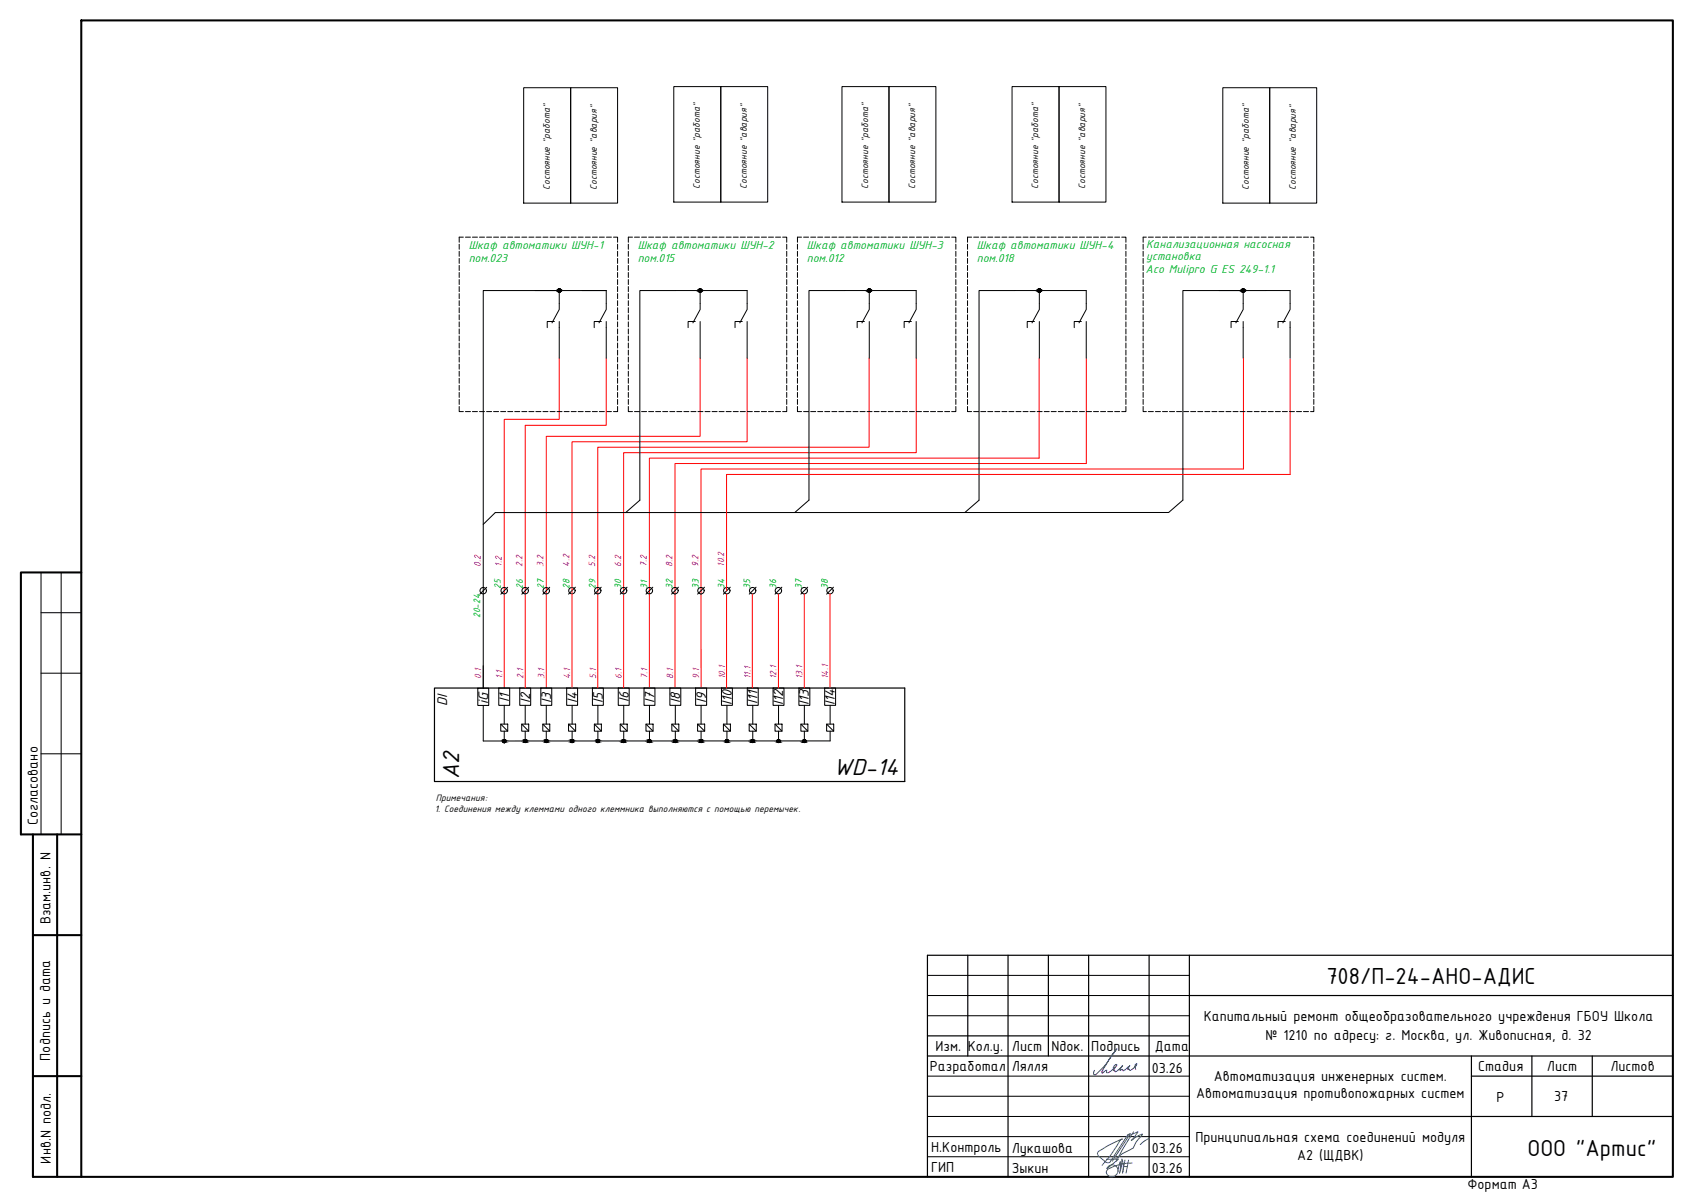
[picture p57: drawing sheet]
<svg xmlns="http://www.w3.org/2000/svg" width="420mm" height="297mm" viewBox="0 0 420 297" stroke-linecap="round" stroke-linejoin="round" font-family="sans-serif">
<defs><g id="words">
<g font-size="6.2">
<text x="113.9" y="193.2" transform="rotate(-90 113.9 193.2)">A2</text>
<text x="206.9" y="192.2">WD-14</text>
<text x="329.2" y="244.1">708/П-24-АНО-АДИС</text>
<text x="379.1" y="286.8">ООО &quot;Артис&quot;</text>
</g>
<g font-size="3.9">
<text x="9.4" y="204.7" transform="rotate(-90 9.4 204.7)">Согласовано</text>
<text x="12.5" y="229.4" transform="rotate(-90 12.5 229.4)">Взам.инв. N</text>
<text x="298.7" y="253.2">Капитальный ремонт общеобразовательного учреждения ГБОУ Школа</text>
<text x="12.5" y="263.2" transform="rotate(-90 12.5 263.2)">Подпись и дата</text>
<text x="232.2" y="260.7">Изм. Кол.у.</text>
<text x="251.1" y="260.7">Лист</text>
<text x="260.9" y="260.7">Nдок.</text>
<text x="270.8" y="260.7">Подпись</text>
<text x="286.6" y="260.7">Дата</text>
<text x="314" y="258.2">№ 1210 по адресу: г. Москва, ул. Живописная, д. 32</text>
<text x="230.8" y="265.9">Разработал</text>
<text x="251.1" y="265.8">Лялля</text>
<text x="285.8" y="266.2">03.26</text>
<text x="301.2" y="268.3">Автоматизация инженерных систем.</text>
<text x="366.8" y="265.6">Стадия</text>
<text x="383.9" y="265.6">Лист</text>
<text x="399.7" y="265.6">Листов</text>
<text x="296.9" y="272.5">Автоматизация противопожарных систем</text>
<text x="371.4" y="273.5">Р</text>
<text x="385.7" y="273.2">37</text>
<text x="231.1" y="285.9">Н.Контроль</text>
<text x="251.1" y="286">Лукашова</text>
<text x="285.8" y="286.2">03.26</text>
<text x="296.7" y="283.3">Принципиальная схема соединений модуля</text>
<text x="321.9" y="287.7">А2 (ЩДВК)</text>
<text x="12.6" y="288.7" transform="rotate(-90 12.6 288.7)">Инв.N подл.</text>
<text x="231.1" y="290.9">ГИП</text>
<text x="251.1" y="291">Зыкин</text>
<text x="285.8" y="291.2">03.26</text>
<text x="364.2" y="295">Формат А3</text>
</g>
<g font-size="3.7">
<text x="111" y="175.1" transform="rotate(-90 111 175.1)">DI</text>
<text x="121.1" y="174.6" transform="rotate(-90 121.1 174.6)">iG</text>
<text x="126.3" y="174.2" transform="rotate(-90 126.3 174.2)">I1</text>
<text x="131.6" y="174.4" transform="rotate(-90 131.6 174.4)">I2</text>
<text x="136.8" y="174.4" transform="rotate(-90 136.8 174.4)">I3</text>
<text x="143.2" y="174.4" transform="rotate(-90 143.2 174.4)">I4</text>
<text x="149.6" y="174.4" transform="rotate(-90 149.6 174.4)">I5</text>
<text x="156" y="174.3" transform="rotate(-90 156 174.3)">I6</text>
<text x="162.4" y="174.4" transform="rotate(-90 162.4 174.4)">I7</text>
<text x="168.8" y="174.4" transform="rotate(-90 168.8 174.4)">I8</text>
<text x="175.2" y="174.4" transform="rotate(-90 175.2 174.4)">I9</text>
<text x="181.6" y="174.9" transform="rotate(-90 181.6 174.9)">I10</text>
<text x="188" y="174.8" transform="rotate(-90 188 174.8)">I11</text>
<text x="194.4" y="175" transform="rotate(-90 194.4 175)">I12</text>
<text x="200.8" y="175" transform="rotate(-90 200.8 175)">I13</text>
<text x="207.2" y="175" transform="rotate(-90 207.2 175)">I14</text>
</g>
<g font-size="3.1" fill="#00b82e">
<text x="116.3" y="61.7">Шкаф автоматики ШУН-1</text>
<text x="116.3" y="65.1">пом.023</text>
<text x="158.3" y="61.7">Шкаф автоматики ШУН-2</text>
<text x="158.3" y="65.1">пом.015</text>
<text x="200.2" y="61.7">Шкаф автоматики ШУН-3</text>
<text x="200.2" y="65.1">пом.012</text>
<text x="242.4" y="61.7">Шкаф автоматики ШУН-4</text>
<text x="242.4" y="65.1">пом.018</text>
<text x="284.5" y="61.5">Канализационная насосная</text>
<text x="284.5" y="64.5">установка</text>
<text x="284.3" y="67.8">Асо Mulipro G ES 249-1.1</text>
</g>
<g font-size="2.5">
<text x="136.5" y="47" transform="rotate(-90 136.5 47)">Состояние &quot;работа&quot;</text>
<text x="148.1" y="47" transform="rotate(-90 148.1 47)">Состояние &quot;авария&quot;</text>
<text x="173.7" y="46.8" transform="rotate(-90 173.7 46.8)">Состояние &quot;работа&quot;</text>
<text x="185.4" y="46.8" transform="rotate(-90 185.4 46.8)">Состояние &quot;авария&quot;</text>
<text x="215.5" y="46.8" transform="rotate(-90 215.5 46.8)">Состояние &quot;работа&quot;</text>
<text x="227.1" y="46.8" transform="rotate(-90 227.1 46.8)">Состояние &quot;авария&quot;</text>
<text x="257.7" y="46.8" transform="rotate(-90 257.7 46.8)">Состояние &quot;работа&quot;</text>
<text x="269.3" y="46.8" transform="rotate(-90 269.3 46.8)">Состояние &quot;авария&quot;</text>
<text x="310" y="47" transform="rotate(-90 310 47)">Состояние &quot;работа&quot;</text>
<text x="321.6" y="47" transform="rotate(-90 321.6 47)">Состояние &quot;авария&quot;</text>
<text x="107.9" y="201.4">1. Соединения между клеммами одного клеммника выполняются с помощью перемычек.</text>
<text x="108.2" y="198.7">Примечания:</text>
</g>
<g font-size="2.5" fill="#b800b8">
<text x="119.4" y="140.7" transform="rotate(-90 119.4 140.7)">0.2</text>
<text x="124.6" y="140.7" transform="rotate(-90 124.6 140.7)">1.2</text>
<text x="129.7" y="140.7" transform="rotate(-90 129.7 140.7)">2.2</text>
<text x="134.9" y="140.7" transform="rotate(-90 134.9 140.7)">3.2</text>
<text x="141.3" y="140.6" transform="rotate(-90 141.3 140.6)">4.2</text>
<text x="147.7" y="140.6" transform="rotate(-90 147.7 140.6)">5.2</text>
<text x="154.1" y="140.6" transform="rotate(-90 154.1 140.6)">6.2</text>
<text x="160.5" y="140.6" transform="rotate(-90 160.5 140.6)">7.2</text>
<text x="166.9" y="140.6" transform="rotate(-90 166.9 140.6)">8.2</text>
<text x="173.4" y="140.6" transform="rotate(-90 173.4 140.6)">9.2</text>
<text x="179.7" y="140.6" transform="rotate(-90 179.7 140.6)">10.2</text>
<text x="119.4" y="168.5" transform="rotate(-90 119.4 168.5)">0.1</text>
<text x="124.7" y="168.5" transform="rotate(-90 124.7 168.5)">1.1</text>
<text x="129.9" y="168.5" transform="rotate(-90 129.9 168.5)">2.1</text>
<text x="135.1" y="168.5" transform="rotate(-90 135.1 168.5)">3.1</text>
<text x="141.5" y="168.5" transform="rotate(-90 141.5 168.5)">4.1</text>
<text x="147.9" y="168.5" transform="rotate(-90 147.9 168.5)">5.1</text>
<text x="154.3" y="168.5" transform="rotate(-90 154.3 168.5)">6.1</text>
<text x="160.7" y="168.5" transform="rotate(-90 160.7 168.5)">7.1</text>
<text x="167.1" y="168.5" transform="rotate(-90 167.1 168.5)">8.1</text>
<text x="173.5" y="168.5" transform="rotate(-90 173.5 168.5)">9.1</text>
<text x="179.9" y="168.5" transform="rotate(-90 179.9 168.5)">10.1</text>
<text x="186.3" y="168.5" transform="rotate(-90 186.3 168.5)">11.1</text>
<text x="192.7" y="168.5" transform="rotate(-90 192.7 168.5)">12.1</text>
<text x="199.2" y="168.5" transform="rotate(-90 199.2 168.5)">13.1</text>
<text x="205.5" y="168.5" transform="rotate(-90 205.5 168.5)">14.1</text>
</g>
<g font-size="2.5" fill="#00b800">
<text x="124.3" y="146.1" transform="rotate(-90 124.3 146.1)">25</text>
<text x="129.7" y="146.1" transform="rotate(-90 129.7 146.1)">26</text>
<text x="135" y="146.1" transform="rotate(-90 135 146.1)">27</text>
<text x="141.4" y="146.1" transform="rotate(-90 141.4 146.1)">28</text>
<text x="147.8" y="146.1" transform="rotate(-90 147.8 146.1)">29</text>
<text x="154.2" y="146.1" transform="rotate(-90 154.2 146.1)">30</text>
<text x="160.6" y="146.1" transform="rotate(-90 160.6 146.1)">31</text>
<text x="166.9" y="146.1" transform="rotate(-90 166.9 146.1)">32</text>
<text x="173.4" y="146.1" transform="rotate(-90 173.4 146.1)">33</text>
<text x="179.8" y="146.1" transform="rotate(-90 179.8 146.1)">34</text>
<text x="186.2" y="146.1" transform="rotate(-90 186.2 146.1)">35</text>
<text x="192.6" y="146.1" transform="rotate(-90 192.6 146.1)">36</text>
<text x="199" y="146.1" transform="rotate(-90 199 146.1)">37</text>
<text x="205.4" y="146.1" transform="rotate(-90 205.4 146.1)">38</text>
<text x="119.1" y="153.4" transform="rotate(-90 119.1 153.4)">20-24</text>
</g>
</g></defs>
<path d="M20.2 5.1h395v286.9h-395zM20.2 142.1h-15v65h15M8.2 207.1v84.9h12M14.2 207.1v84.9M8.2 232.1h12M8.2 267h12" fill="none" stroke="#000" stroke-width=".51"/>
<path d="M10.2 152h10M10.2 142.1v65M15.2 142.1v65M10.2 167.1h10M10.2 187.1h10" fill="none" stroke="#000" stroke-width=".25"/>
<g fill="none" stroke="#000" stroke-width=".3">
<path d="M240.2 237.1v25M250.2 237.1v54.9M260.2 237.1v25M270.2 237.1v54.9M285.2 237.1v54.9M295.2 237.1v54.9M415.2 237.1h-185v54.9M230.2 257.1h65M295.2 247h120M230.2 262.1h185M295.2 277.1h120M365.2 262.1v29.9"/>
<path d="M365.2 267h50M380.2 262.1v15M395.2 262.1v15"/>
</g>
<path d="M230.2 252.1h65M230.2 247h65M230.2 242h65M230.2 272h65M230.2 267h65M230.2 277.1h65M230.2 287h65M230.2 282.1h65" fill="none" stroke="#000" stroke-width=".25"/>
<path d="M274.6 287.7h2.9l-2.8 2.3a1.42 1.42 0 0 1 2.1-.7 1.42 1.42 0 0 1 .2 2.2M275.3 289.9a1.15 1.15 0 0 0-.5 1.6 1.15 1.15 0 0 0 1.6 .5l.6-.5M278.4 287.6l-.1 1.8-.5 1.7 .3-1.3-.1-1.5-.6 2.5M278.4 287.6l.4 1.8-.2 1.7 .6-3.2M278.9 289.5h.9M279.8 281.6l.7-.3-4.4 6.8M279.9 281.6l-4.5 6.9h-.5a6 6 0 0 1-2.5-2.2v-.3a26.1 26.1 0 0 1 6.1-3.3l-.6 .3-2.1 3.4-2.3 2.8M279.9 282l2.5-1.2-1.6 2.2 1.3-.9 1.4-.7-1.8 2.4a2 2 0 0 1-1.6 1.7l-1.7 .9-1.5 1.2M280.1 287.9l-.6 3.2M281 288.6l-2.9 .3-2.8 1.1M281.3 280.9l-2.7 4.4-1.5 2.8M285.2 282.5l-2.2 1.5" fill="none" stroke="#0061c2" stroke-width=".25"/>
<path d="M281.9 265.4l-.2-.4a.71 .71 0 0 1 .4-1 2.77 2.77 0 0 1-1.7 1.6 .23 .23 0 0 0-.2-.3 .23 .23 0 0 0-.2 .1l-.1-.2 .5-.8-.9 .8a.63 .63 0 0 1-.8 .4 .25 .25 0 0 0-.3-.3 .25 .25 0 0 0-.2 .2l-.2 .1-.1-.1 .7-1.1-.3 .4a2.15 2.15 0 0 1-1.6 1.1l-.1-.3h-.2l.3-.7-.4 .2a.93 .93 0 0 1 .8-.9 4.3 4.3 0 0 1-2.4 2v-.7l-1.2 .8-.1-.2a31.4 31.4 0 0 1 3.8-5.8h-.1a30.8 30.8 0 0 1-5 6.2l-.4 .2-.3-.1v-.4l.2-.6" fill="none" stroke="#00f" stroke-width=".25"/>
<g fill="none" stroke="#f00" stroke-width=".25">
<path d="M138.8 88.9v15.2h-13.7v66.6M150.5 88.9v16.6h-20.2v65.2M173.8 88.9v19.4h-38.2v62.4M185.4 88.9v20.7h-43.4v61.1M215.7 88.9v22.1h-67.3v59.7M227.4 88.9v23.4h-72.6v58.4M257.9 88.9v24.8h-96.7v57M269.6 88.9v26.1h-102.1v55.7M308.6 88.9v27.5h-134.6v54.3M320.2 89.1v28.6h-139.9v28.9M180.3 147.4v23.4M186.7 147.4v23.3"/>
<path d="M193.2 147.4v23.4M199.6 147.4v23.4M206 147.4v23.4"/>
</g>
<!-- layer: 0 -->
<g fill="none" stroke="#000" stroke-width=".25">
<path d="M130 21.8h11.6v28.6h-11.6zM141.6 21.8h11.7v28.6h-11.7zM167.2 21.5h11.7v28.7h-11.7zM178.9 21.5h11.6v28.7h-11.6zM209 21.5h11.6v28.7h-11.6zM220.6 21.5h11.7v28.7h-11.7zM251.2 21.5h11.6v28.7h-11.6zM262.8 21.5h11.7v28.7h-11.7zM303.5 21.8h11.6v28.6h-11.6zM315.1 21.8h11.7v28.6h-11.7zM115 58.9h-1v1.2M115.5 58.9h1.3"/>
<path d="M117.2 58.9h1.3M119 58.9h1.2M120.8 58.9h1.2M122.5 58.9h1.2M124.2 58.9h1.3M126 58.9h1.3M127.7 58.9h1.3M129.5 58.9h1.2M131.3 58.9h1.2M133 58.9h1.2M134.7 58.9h1.3M136.5 58.9h1.3"/>
<path d="M138.2 58.9h1.3M140 58.9h1.2M141.8 58.9h1.2M143.5 58.9h1.2M145.2 58.9h1.3M147 58.9h1.3M148.7 58.9h1.3M150.5 58.9h1.2M152.3 58.9h1v1.2M157 58.9h-1.1v1.2M157.5 58.9h1.2M159.2 58.9h1.3"/>
<path d="M161 58.9h1.2M162.7 58.9h1.3M164.5 58.9h1.2M166.2 58.9h1.3M168 58.9h1.2M169.7 58.9h1.3M171.5 58.9h1.2M173.2 58.9h1.3M175 58.9h1.2M176.7 58.9h1.3M178.5 58.9h1.2M180.2 58.9h1.3"/>
<path d="M182 58.9h1.2M183.7 58.9h1.3M185.5 58.9h1.2M187.2 58.9h1.3M189 58.9h1.2M190.7 58.9h1.3M192.5 58.9h1.2M194.2 58.9h1v1.2M198.9 58.9h-1v1.2M199.4 58.9h1.3M201.2 58.9h1.2M202.9 58.9h1.3"/>
<path d="M204.7 58.9h1.2M206.4 58.9h1.3M208.2 58.9h1.2M209.9 58.9h1.3M211.7 58.9h1.2M213.4 58.9h1.3M215.2 58.9h1.2M216.9 58.9h1.3M218.7 58.9h1.2M220.4 58.9h1.3M222.2 58.9h1.2M223.9 58.9h1.3"/>
<path d="M225.7 58.9h1.2M227.4 58.9h1.3M229.2 58.9h1.2M230.9 58.9h1.3M232.7 58.9h1.2M234.4 58.9h1.3M236.2 58.9h1v1.2M241.1 58.9h-1v1.2M241.6 58.9h1.3M243.4 58.9h1.2M245.1 58.9h1.3M246.9 58.9h1.2"/>
<path d="M248.6 58.9h1.3M250.4 58.9h1.2M252.1 58.9h1.3M253.9 58.9h1.2M255.6 58.9h1.3M257.4 58.9h1.2M259.1 58.9h1.3M260.9 58.9h1.2M262.6 58.9h1.3M264.4 58.9h1.2M266.1 58.9h1.3M267.9 58.9h1.2"/>
<path d="M269.6 58.9h1.3M271.4 58.9h1.2M273.1 58.9h1.3M274.9 58.9h1.2M276.6 58.9h1.3M278.4 58.9h1v1.2M284.5 58.9h-.8v1.2M285 58.9h1.2M286.7 58.9h1.3M288.5 58.9h1.3M290.2 58.9h1.3M292 58.9h1.2"/>
<path d="M293.8 58.9h1.2M295.5 58.9h1.3M297.2 58.9h1.3M299 58.9h1.2M300.8 58.9h1.2M302.5 58.9h1.2M304.2 58.9h1.3M306 58.9h1.3M307.7 58.9h1.3M309.5 58.9h1.2M311.3 58.9h1.2M313 58.9h1.2"/>
<path d="M314.7 58.9h1.3M316.5 58.9h1.3M318.2 58.9h1.3M320 58.9h1.2M321.8 58.9h1.2M323.5 58.9h1.2M325.2 58.9h.9v1.2M114 60.6v1.3M114 62.4v1.2M114 64.1v1.3M114 65.9v1.2M114 67.6v1.3"/>
<path d="M114 69.4v1.2M114 71.1v1.3M114 72.9v1.2M114 74.6v1.3M114 76.4v1.2M114 78.1v1.3M114 79.9v1.2M132.8 72.1h6v4.7l-1.8 3.3M137.6 79.8h-1.8v1.5M138.8 79.8v9.1M144.4 72.1h6.1M149.2 79.8h-1.7v1.5"/>
<path d="M150.5 72.1h-30.6v98.6M150.5 72.1v4.7l-1.8 3.3M150.5 79.8v9.1M153.3 60.6v1.3M153.3 62.4v1.2M153.3 64.1v1.3M153.3 65.9v1.2M153.3 67.6v1.3M153.3 69.4v1.2M153.3 71.1v1.3M153.3 72.9v1.2M153.3 74.6v1.3"/>
<path d="M153.3 76.4v1.2M153.3 78.1v1.3M153.3 79.9v1.2M155.9 60.6v1.3M155.9 62.4v1.2M155.9 64.1v1.3M155.9 65.9v1.2M155.9 67.6v1.3M155.9 69.4v1.2M155.9 71.1v1.3M155.9 72.9v1.2M155.9 74.6v1.3"/>
<path d="M155.9 76.4v1.2M155.9 78.1v1.3M155.9 79.9v1.2M172.6 79.8h-1.8v1.5M173.8 79.8v9.1M174.2 72.1h11.2v4.7l-1.8 3.3M184.2 79.8h-1.8v1.5M185.4 79.8v9.1M195.2 60.6v1.3M195.2 62.4v1.2M195.2 64.1v1.3M195.2 65.9v1.2"/>
<path d="M195.2 67.6v1.3M195.2 69.4v1.2M195.2 71.1v1.3M195.2 72.9v1.2M195.2 74.6v1.3M195.2 76.4v1.2M195.2 78.1v1.3M195.2 79.9v1.2M197.9 60.6v1.3M197.9 62.4v1.2M197.9 64.1v1.3M197.9 65.9v1.2"/>
<path d="M197.9 67.6v1.3M197.9 69.4v1.2M197.9 71.1v1.3M197.9 72.9v1.2M197.9 74.6v1.3M197.9 76.4v1.2M197.9 78.1v1.3M197.9 79.9v1.2M214.5 79.8h-1.8v1.5M215.7 79.8v9.1M215.7 72.1v4.7l-1.8 3.3M226.2 79.8h-1.8v1.5"/>
<path d="M227.4 79.8v9.1M237.2 60.6v1.3M237.2 62.4v1.2M237.2 64.1v1.3M237.2 65.9v1.2M237.2 67.6v1.3M237.2 69.4v1.2M237.2 71.1v1.3M237.2 72.9v1.2M237.2 74.6v1.3M237.2 76.4v1.2M237.2 78.1v1.3"/>
<path d="M237.2 79.9v1.2M240.1 60.6v1.3M240.1 62.4v1.2M240.1 64.1v1.3M240.1 65.9v1.2M240.1 67.6v1.3M240.1 69.4v1.2M240.1 71.1v1.3M240.1 72.9v1.2M240.1 74.6v1.3M240.1 76.4v1.2M240.1 78.1v1.3"/>
<path d="M240.1 79.9v1.2M256.7 79.8h-1.8v1.5M257.9 79.8v9.1M257.9 72.1v4.7l-1.8 3.3M268.4 79.8h-1.8v1.5M269.6 79.8v9.1M279.4 60.6v1.3M279.4 62.4v1.2M279.4 64.1v1.3M279.4 65.9v1.2M279.4 67.6v1.3M279.4 69.4v1.2"/>
<path d="M279.4 71.1v1.3M279.4 72.9v1.2M279.4 74.6v1.3M279.4 76.4v1.2M279.4 78.1v1.3M279.4 79.9v1.2M283.7 60.6v1.3M283.7 62.4v1.2M283.7 64.1v1.3M283.7 65.9v1.2M283.7 67.6v1.3M283.7 69.4v1.2"/>
<path d="M283.7 71.1v1.3M283.7 72.9v1.2M283.7 74.6v1.3M283.7 76.4v1.2M283.7 78.1v1.3M283.7 79.9v1.2M302.5 72.1h6v4.7l-1.8 3.3M307.3 79.8h-1.8v1.5M308.5 79.8v9.1M319 79.8h-1.8v1.5M320.2 79.8v9.1M326.1 60.6v1.3"/>
<path d="M326.1 62.4v1.2M326.1 64.1v1.3M326.1 65.9v1.2M326.1 67.6v1.3M326.1 69.4v1.2M326.1 71.1v1.3M326.1 72.9v1.2M326.1 74.6v1.3M326.1 76.4v1.2M326.1 78.1v1.3M326.1 79.9v1.2M114 81.6v1.3"/>
<path d="M114 83.4v1.2M114 85.1v1.3M114 86.9v1.2M114 88.6v1.3M114 90.4v1.2M114 92.1v1.3M114 93.9v1.2M114 95.6v1.3M114 97.4v1.2M114 99.1v1.3M153.3 81.6v1.3M153.3 83.4v1.2"/>
<path d="M153.3 85.1v1.3M153.3 86.9v1.2M153.3 88.6v1.3M153.3 90.4v1.2M153.3 92.1v1.3M153.3 93.9v1.2M153.3 95.6v1.3M153.3 97.4v1.2M153.3 99.1v1.3M155.9 81.6v1.3M155.9 83.4v1.2M155.9 85.1v1.3"/>
<path d="M155.9 86.9v1.2M155.9 88.6v1.3M155.9 90.4v1.2M155.9 92.1v1.3M155.9 93.9v1.2M155.9 95.6v1.3M155.9 97.4v1.2M155.9 99.1v1.3M172 80.1l1.8-3.3v-4.7h-15v52l-3.5 3.1M195.2 81.6v1.3M195.2 83.4v1.2M195.2 85.1v1.3"/>
<path d="M195.2 86.9v1.2M195.2 88.6v1.3M195.2 90.4v1.2M195.2 92.1v1.3M195.2 93.9v1.2M195.2 95.6v1.3M195.2 97.4v1.2M195.2 99.1v1.3M197.9 81.6v1.3M197.9 83.4v1.2M197.9 85.1v1.3M197.9 86.9v1.2"/>
<path d="M197.9 88.6v1.3M197.9 90.4v1.2M197.9 92.1v1.3M197.9 93.9v1.2M197.9 95.6v1.3M197.9 97.4v1.2M197.9 99.1v1.3M225.6 80.1l1.8-3.3v-4.7h-26.6v52l-3.5 3.1M237.2 81.6v1.3M237.2 83.4v1.2M237.2 85.1v1.3M237.2 86.9v1.2"/>
<path d="M237.2 88.6v1.3M237.2 90.4v1.2M237.2 92.1v1.3M237.2 93.9v1.2M237.2 95.6v1.3M237.2 97.4v1.2M237.2 99.1v1.3M240.1 81.6v1.3M240.1 83.4v1.2M240.1 85.1v1.3M240.1 86.9v1.2M240.1 88.6v1.3"/>
<path d="M240.1 90.4v1.2M240.1 92.1v1.3M240.1 93.9v1.2M240.1 95.6v1.3M240.1 97.4v1.2M240.1 99.1v1.3M267.8 80.1l1.8-3.3v-4.7h-26.6v52M279.4 81.6v1.3M279.4 83.4v1.2M279.4 85.1v1.3M279.4 86.9v1.2M279.4 88.6v1.3"/>
<path d="M279.4 90.4v1.2M279.4 92.1v1.3M279.4 93.9v1.2M279.4 95.6v1.3M279.4 97.4v1.2M279.4 99.1v1.3M283.7 81.6v1.3M283.7 83.4v1.2M283.7 85.1v1.3M283.7 86.9v1.2M283.7 88.6v1.3M283.7 90.4v1.2"/>
<path d="M283.7 92.1v1.3M283.7 93.9v1.2M283.7 95.6v1.3M283.7 97.4v1.2M283.7 99.1v1.3M318.4 80.1l1.8-3.3v-4.7h-26.6v52l-3.6 3.1h-167.1l-3 2.9M326.1 81.6v1.3M326.1 83.4v1.2M326.1 85.1v1.3M326.1 86.9v1.2M326.1 88.6v1.3M326.1 90.4v1.2"/>
<path d="M326.1 92.1v1.3M326.1 93.9v1.2M326.1 95.6v1.3M326.1 97.4v1.2M326.1 99.1v1.3M114 100.9v1.2h1M115.5 102.1h1.3M117.2 102.1h1.3M119 102.1h1.2M120.8 102.1h1.2M122.5 102.1h1.2M124.2 102.1h1.3"/>
<path d="M126 102.1h1.3M127.7 102.1h1.3M129.5 102.1h1.2M131.3 102.1h1.2M133 102.1h1.2M134.7 102.1h1.3M136.5 102.1h1.3M138.2 102.1h1.3M140 102.1h1.2M141.8 102.1h1.2M143.5 102.1h1.2M145.2 102.1h1.3"/>
<path d="M147 102.1h1.3M148.7 102.1h1.3M150.5 102.1h1.2M153.3 100.9v1.2h-1M155.9 100.9v1.2h1.1M157.5 102.1h1.2M159.2 102.1h1.3M161 102.1h1.2M162.7 102.1h1.3M164.5 102.1h1.2M166.2 102.1h1.3M168 102.1h1.2"/>
<path d="M169.7 102.1h1.3M171.5 102.1h1.2M173.2 102.1h1.3M175 102.1h1.2M176.7 102.1h1.3M178.5 102.1h1.2M180.2 102.1h1.3M182 102.1h1.2M183.7 102.1h1.3M185.5 102.1h1.2M187.2 102.1h1.3M189 102.1h1.2"/>
<path d="M190.7 102.1h1.3M192.5 102.1h1.2M195.2 100.9v1.2h-1M197.9 100.9v1.2h1M199.4 102.1h1.3M201.2 102.1h1.2M202.9 102.1h1.3M204.7 102.1h1.2M206.4 102.1h1.3M208.2 102.1h1.2M209.9 102.1h1.3M211.7 102.1h1.2"/>
<path d="M213.4 102.1h1.3M215.2 102.1h1.2M216.9 102.1h1.3M218.7 102.1h1.2M220.4 102.1h1.3M222.2 102.1h1.2M223.9 102.1h1.3M225.7 102.1h1.2M227.4 102.1h1.3M229.2 102.1h1.2M230.9 102.1h1.3M232.7 102.1h1.2"/>
<path d="M234.4 102.1h1.3M237.2 100.9v1.2h-1M240.1 100.9v1.2h1M241.6 102.1h1.3M243.4 102.1h1.2M245.1 102.1h1.3M246.9 102.1h1.2M248.6 102.1h1.3M250.4 102.1h1.2M252.1 102.1h1.3M253.9 102.1h1.2M255.6 102.1h1.3"/>
<path d="M257.4 102.1h1.2M259.1 102.1h1.3M260.9 102.1h1.2M262.6 102.1h1.3M264.4 102.1h1.2M266.1 102.1h1.3M267.9 102.1h1.2M269.6 102.1h1.3M271.4 102.1h1.2M273.1 102.1h1.3M274.9 102.1h1.2M276.6 102.1h1.3"/>
<path d="M279.4 100.9v1.2h-1M283.7 100.9v1.2h.8M285 102.1h1.2M286.7 102.1h1.3M288.5 102.1h1.3M290.2 102.1h1.3M292 102.1h1.2M293.8 102.1h1.2M295.5 102.1h1.3M297.2 102.1h1.3M299 102.1h1.2M300.8 102.1h1.2"/>
<path d="M302.5 102.1h1.2M304.2 102.1h1.3M306 102.1h1.3M307.7 102.1h1.3M309.5 102.1h1.2M311.3 102.1h1.2M313 102.1h1.2M314.7 102.1h1.3M316.5 102.1h1.3M318.2 102.1h1.3M320 102.1h1.2M321.8 102.1h1.2"/>
<path d="M323.5 102.1h1.2M326.1 100.9v1.2h-.9M243 124.1l-3.6 3.1M120.8 145.7l-1.7 1.8M126 145.7l-1.7 1.8M131.2 145.7l-1.7 1.8M136.4 145.7l-1.7 1.8M142.8 145.7l-1.7 1.7M149.2 145.7l-1.7 1.7M155.6 145.7l-1.7 1.7M162 145.7l-1.7 1.7M168.4 145.7l-1.7 1.7"/>
<path d="M174.8 145.7l-1.7 1.7M181.2 145.7l-1.7 1.7M187.6 145.7l-1.7 1.7M194 145.7l-1.7 1.7M200.4 145.7l-1.6 1.7M206.8 145.7l-1.7 1.7M118.6 170.8h2.7v4.3h-2.7zM119.9 175.1v8.8h86.1v-2.5M119.9 165.2v5.6M123.8 170.7h2.7v4.3h-2.7zM124.3 179.7h1.7v1.7h-1.7zM124.3 179.7l1.7 1.7"/>
<path d="M125.1 175v4.7M129 170.7h2.7v4.3h-2.7zM129.5 179.7h1.7v1.7h-1.7zM129.5 179.7l1.7 1.7M130.3 175v4.7M134.2 170.7h2.7v4.3h-2.7zM134.7 179.7h1.7v1.7h-1.7zM134.7 179.7l1.7 1.7M135.6 175v4.7M140.6 170.7h2.7v4.3h-2.7zM141.1 179.7h1.8v1.7h-1.8zM141.1 179.7l1.8 1.7"/>
<path d="M142 175v4.7M147 170.7h2.7v4.3h-2.7zM147.5 179.7h1.7v1.7h-1.7zM147.5 179.7l1.7 1.7M148.4 175v4.7M153.4 170.7h2.7v4.3h-2.7zM153.9 179.7h1.8v1.7h-1.8zM153.9 179.7l1.8 1.7M154.8 175v4.7M159.8 170.7h2.7v4.3h-2.7zM160.3 179.7h1.8v1.7h-1.8zM160.3 179.7l1.8 1.7"/>
<path d="M161.2 175v4.7M166.2 170.7h2.8v4.3h-2.8zM166.7 179.7h1.8v1.7h-1.8zM166.7 179.7l1.8 1.7M167.6 175v4.7M172.6 170.7h2.8v4.3h-2.8zM173.1 179.7h1.8v1.7h-1.8zM173.1 179.7l1.8 1.7M174 175v4.7M179 170.7h2.8v4.3h-2.8zM179.5 179.7h1.8v1.7h-1.8zM179.5 179.7l1.8 1.7"/>
<path d="M180.4 175v4.7M185.5 170.7h2.7v4.3h-2.7zM185.9 179.7h1.8v1.7h-1.8zM185.9 179.7l1.8 1.7M186.8 175v4.7M191.9 170.7h2.7v4.3h-2.7zM192.3 179.7h1.8v1.7h-1.8zM192.3 179.7l1.8 1.7M193.2 175v4.7M198.3 170.7h2.7v4.3h-2.7zM198.8 179.7h1.7v1.7h-1.7zM198.8 179.7l1.7 1.7"/>
<path d="M199.6 175v4.7M204.7 170.7h2.7v4.3h-2.7zM205.1 179.7h1.8v1.7h-1.8zM205.1 179.7l1.8 1.7M206 175v4.7M125.1 181.4v2.5M130.3 181.4v2.5M135.6 181.4v2.5M142 181.4v2.5M148.4 181.4v2.5M154.8 181.4v2.5M161.2 181.4v2.5"/>
<path d="M167.6 181.4v2.5M174 181.4v2.5M180.4 181.4v2.5M186.8 181.4v2.5M193.2 181.4v2.5M199.6 181.4v2.5"/>
<circle cx="138.8" cy="72.1" r=".39"/>
<circle cx="173.7" cy="72.1" r=".39"/>
<circle cx="215.7" cy="72.1" r=".39"/>
<circle cx="257.9" cy="72.1" r=".39"/>
<circle cx="308.5" cy="72.1" r=".39"/>
<circle cx="119.9" cy="146.6" r=".79"/>
<circle cx="125.1" cy="146.6" r=".79"/>
<circle cx="130.3" cy="146.6" r=".79"/>
<circle cx="135.6" cy="146.6" r=".79"/>
<circle cx="141.9" cy="146.6" r=".79"/>
<circle cx="148.3" cy="146.6" r=".79"/>
<circle cx="154.8" cy="146.6" r=".79"/>
<circle cx="161.2" cy="146.6" r=".79"/>
<circle cx="167.5" cy="146.6" r=".79"/>
<circle cx="174" cy="146.6" r=".79"/>
<circle cx="180.4" cy="146.6" r=".79"/>
<circle cx="186.8" cy="146.6" r=".79"/>
<circle cx="193.2" cy="146.6" r=".79"/>
<circle cx="199.6" cy="146.6" r=".79"/>
<circle cx="206" cy="146.6" r=".79"/>
</g>
<path d="M107.8 170.7h116.7v23.2h-116.7z" fill="none" stroke="#000" stroke-width=".3"/>
<g fill="#000" stroke="#000" stroke-width=".25">
<path d="M138.7 72.5h.1zM138.7 72.5h.2zM173.7 72.5h.1zM173.7 72.5h.2zM215.6 72.5h.2zM257.9 72.5h.1zM308.4 72.5h.2zM125 184.3h.3zM130.2 184.2h.3zM135.4 184.2h.3zM141.8 184.3h.3zM148.2 184.3h.3z"/>
<path d="M154.6 184.2h.3zM161.1 184.2h.2zM167.4 184.2h.3zM173.9 184.2h.2zM180.3 184.2h.3zM186.7 184.2h.2zM193.1 184.2h.3zM199.5 184.2h.2z"/>
<path d="M138.7 71.7h.2zM138.7 71.7h.2z"/>
<path d="M138.7 71.7h.2zM138.7 71.7h.2z"/>
<path d="M138.7 71.7h.3zM138.6 71.7h.4z"/>
<path d="M138.7 72.5h.2zM138.7 72.5h.2z"/>
<path d="M138.6 71.7h.4zM138.6 71.7h.4z"/>
<path d="M138.6 72.5h.4zM138.6 72.5h.3z"/>
<path d="M138.6 71.7l.4 .1zM138.6 71.7l.4 .1z"/>
<path d="M138.6 72.4h.4zM138.6 72.4l.4 .1z"/>
<path d="M138.6 71.8h.5zM138.5 71.8h.6z"/>
<path d="M138.6 72.4h.4zM138.6 72.4h.4z"/>
<path d="M138.5 71.8h.6zM138.5 71.8h.6z"/>
<path d="M138.5 72.4h.6zM138.5 72.4h.5z"/>
<path d="M138.5 71.8h.6zM138.5 71.8h.6z"/>
<path d="M138.5 72.4h.6zM138.5 72.4h.6z"/>
<path d="M138.5 71.8l.6 .1zM138.5 71.8l.6 .1z"/>
<path d="M138.5 72.3h.6zM138.5 72.3l.6 .1z"/>
<path d="M138.5 71.9h.6zM138.5 71.9h.6z"/>
<path d="M138.5 72.3h.6zM138.5 72.3h.6z"/>
<path d="M138.5 71.9l.7 .1zM138.5 71.9l.7 .1z"/>
<path d="M138.5 72.3h.6zM138.5 72.3h.6z"/>
<path d="M138.4 72h.8zM138.4 72h.8z"/>
<path d="M138.4 72h.8zM138.4 72h.8z"/>
<path d="M138.4 72.2h.8zM138.4 72.2h.8z"/>
<path d="M138.4 72.2h.8zM138.4 72.2l.7 .1z"/>
<path d="M138.4 72l.8 .1zM138.4 72l.8 .1z"/>
<path d="M138.4 72.1h.8zM138.4 72.1h.8z"/>
<path d="M138.4 72.1h.8zM138.4 72.1h.8z"/>
<path d="M138.4 72.1l.8 .1zM138.4 72.1l.8 .1z"/>
<path d="M138.4 72.2h.8zM138.4 72.2h.8z"/>
<path d="M173.7 71.7h.2zM173.7 71.7h.2z"/>
<path d="M173.7 71.7h.2zM173.6 71.7h.3z"/>
<path d="M173.6 71.7h.3zM173.6 71.7h.3z"/>
<path d="M173.6 72.5h.3zM173.6 72.5h.3z"/>
<path d="M173.6 71.7h.3zM173.6 71.7h.3z"/>
<path d="M173.6 72.5h.3zM173.6 72.5h.3z"/>
<path d="M173.6 71.7l.4 .1zM173.5 71.8h.5z"/>
<path d="M173.6 72.4h.3zM173.6 72.4l.3 .1z"/>
<path d="M173.5 71.8h.5zM173.5 71.8h.5z"/>
<path d="M173.5 72.4h.5zM173.5 72.4h.4z"/>
<path d="M173.5 71.8h.6zM173.5 71.8h.6z"/>
<path d="M173.5 72.4h.5zM173.5 72.4h.5z"/>
<path d="M173.5 71.8h.6zM173.4 71.8h.7z"/>
<path d="M173.5 72.4h.6zM173.5 72.4h.5z"/>
<path d="M173.4 71.8l.7 .1zM173.4 71.8l.7 .1z"/>
<path d="M173.4 72.3h.7zM173.4 72.3l.7 .1z"/>
<path d="M173.4 71.9h.7zM173.4 71.9h.7z"/>
<path d="M173.4 72.3h.7zM173.4 72.3h.7z"/>
<path d="M173.4 71.9l.7 .1zM173.4 71.9l.7 .1z"/>
<path d="M173.4 72.3h.7zM173.4 72.3h.7z"/>
<path d="M173.4 72h.7zM173.4 72h.7z"/>
<path d="M173.4 72h.8zM173.4 72h.8z"/>
<path d="M173.4 72.2h.7zM173.4 72.2h.7z"/>
<path d="M173.4 72.2h.7zM173.4 72.2l.7 .1z"/>
<path d="M173.4 72l.8 .1zM173.4 72l.8 .1z"/>
<path d="M173.4 72.1h.8zM173.4 72.1h.8z"/>
<path d="M173.4 72.1h.8zM173.4 72.1h.8z"/>
<path d="M173.4 72.1l.8 .1zM173.4 72.1l.8 .1z"/>
<path d="M173.4 72.2h.8zM173.4 72.2h.7z"/>
<path d="M215.7 71.7h.1zM215.6 71.7h.2z"/>
<path d="M215.6 71.7h.3zM215.6 71.7h.3z"/>
<path d="M215.6 71.7h.3zM215.6 71.7h.3z"/>
<path d="M215.6 72.5h.3zM215.6 72.5h.2z"/>
<path d="M215.6 71.7h.3zM215.5 71.7h.4z"/>
<path d="M215.6 72.5h.3zM215.6 72.5h.3z"/>
<path d="M215.5 71.7l.5 .1zM215.5 71.7l.5 .1z"/>
<path d="M215.5 72.4h.4zM215.5 72.4l.4 .1z"/>
<path d="M215.5 71.8h.5zM215.5 71.8h.5z"/>
<path d="M215.5 72.4h.5zM215.5 72.4h.4z"/>
<path d="M215.5 71.8h.5zM215.5 71.8h.5z"/>
<path d="M215.5 72.4h.5zM215.5 72.4h.5z"/>
<path d="M215.4 71.8h.6zM215.4 71.8h.6z"/>
<path d="M215.4 72.4h.6zM215.4 72.4h.6z"/>
<path d="M215.4 71.8l.7 .1zM215.4 71.9h.7z"/>
<path d="M215.4 72.3h.6zM215.4 72.3l.6 .1z"/>
<path d="M215.4 71.9h.7zM215.4 71.9h.7z"/>
<path d="M215.4 72.3h.7zM215.4 72.3h.6z"/>
<path d="M215.4 71.9l.7 .1zM215.4 71.9l.7 .1z"/>
<path d="M215.3 72h.8zM215.3 72h.8z"/>
<path d="M215.3 72.2l.8 .1zM215.3 72.2l.8 .1z"/>
<path d="M215.4 72.3h.7zM215.4 72.3h.7z"/>
<path d="M215.3 72h.8zM215.3 72h.8z"/>
<path d="M215.3 72l.8 .1zM215.3 72l.8 .1z"/>
<path d="M215.3 72.2h.8zM215.3 72.2h.8z"/>
<path d="M215.3 72.2h.8zM215.3 72.2h.8z"/>
<path d="M215.3 72.1h.8zM215.3 72.1h.8z"/>
<path d="M215.3 72.1h.8zM215.3 72.1h.8z"/>
<path d="M215.3 72.1h.8zM215.3 72.1l.8 .1z"/>
<path d="M257.9 71.7h.1zM257.9 71.7h.1z"/>
<path d="M257.9 71.7h.2zM257.8 71.7h.3z"/>
<path d="M257.8 71.7h.3zM257.8 71.7h.3z"/>
<path d="M257.8 72.5h.3zM257.8 72.5h.2z"/>
<path d="M257.8 71.7h.3zM257.7 71.7h.4z"/>
<path d="M257.8 72.5h.3zM257.8 72.5h.3z"/>
<path d="M257.7 71.7l.5 .1zM257.7 71.7l.5 .1z"/>
<path d="M257.7 72.4h.4zM257.7 72.4l.4 .1z"/>
<path d="M257.7 71.8h.5zM257.7 71.8h.5z"/>
<path d="M257.7 72.4h.5zM257.7 72.4h.4z"/>
<path d="M257.7 71.8h.5zM257.7 71.8h.5z"/>
<path d="M257.7 72.4h.5zM257.7 72.4h.5z"/>
<path d="M257.6 71.8h.6zM257.6 71.8h.6z"/>
<path d="M257.6 72.4h.6zM257.6 72.4h.6z"/>
<path d="M257.6 71.8l.7 .1zM257.6 71.8l.7 .1z"/>
<path d="M257.6 72.3h.6zM257.6 72.3l.6 .1z"/>
<path d="M257.6 71.9h.7zM257.6 71.9h.7z"/>
<path d="M257.6 71.9l.7 .1zM257.6 71.9l.7 .1z"/>
<path d="M257.6 72.3h.7zM257.6 72.3h.7z"/>
<path d="M257.6 72.3h.7zM257.6 72.3h.6z"/>
<path d="M257.6 72h.7zM257.6 72h.7z"/>
<path d="M257.6 72.2h.7zM257.6 72.2l.7 .1z"/>
<path d="M257.6 72h.7zM257.6 72h.7z"/>
<path d="M257.5 72l.8 .1zM257.5 72l.8 .1z"/>
<path d="M257.5 72.1h.8zM257.5 72.1h.8z"/>
<path d="M257.5 72.1l.8 .1zM257.5 72.1l.8 .1z"/>
<path d="M257.5 72.2h.8zM257.5 72.2h.8z"/>
<path d="M257.6 72.2h.7zM257.6 72.2h.7z"/>
<path d="M257.5 72.1h.8zM257.5 72.1h.8z"/>
<path d="M308.5 71.7h.1zM308.4 71.7h.2z"/>
<path d="M308.4 71.7h.3zM308.4 71.7h.3z"/>
<path d="M308.4 71.7h.3zM308.4 71.7h.3z"/>
<path d="M308.4 72.5h.3zM308.4 72.5h.2z"/>
<path d="M308.4 71.7h.3zM308.3 71.7h.4z"/>
<path d="M308.4 72.5h.3zM308.4 72.5h.3z"/>
<path d="M308.3 71.7l.5 .1zM308.3 71.7l.5 .1z"/>
<path d="M308.3 72.4h.4zM308.3 72.4l.4 .1z"/>
<path d="M308.3 71.8h.5zM308.3 71.8h.5z"/>
<path d="M308.3 72.4h.5zM308.3 72.4h.4z"/>
<path d="M308.3 71.8h.5zM308.3 71.8h.5z"/>
<path d="M308.3 72.4h.5zM308.3 72.4h.5z"/>
<path d="M308.2 71.8h.6zM308.2 71.8h.6z"/>
<path d="M308.2 72.4h.6zM308.2 72.4h.6z"/>
<path d="M308.2 71.8l.7 .1zM308.2 71.8l.7 .1z"/>
<path d="M308.2 72.3h.6zM308.2 72.3l.6 .1z"/>
<path d="M308.2 71.9h.7zM308.2 71.9h.7z"/>
<path d="M308.2 71.9l.7 .1zM308.2 71.9l.7 .1z"/>
<path d="M308.2 72.3h.7zM308.2 72.3h.7z"/>
<path d="M308.2 72.3h.7zM308.2 72.3h.6z"/>
<path d="M308.1 72h.8zM308.1 72h.8z"/>
<path d="M308.1 72.2h.8zM308.1 72.2l.8 .1z"/>
<path d="M308.1 72h.8zM308.1 72h.8z"/>
<path d="M308.1 72l.8 .1zM308.1 72l.8 .1z"/>
<path d="M308.1 72.1h.8zM308.1 72.1h.8z"/>
<path d="M308.1 72.1l.8 .1zM308.1 72.1l.8 .1z"/>
<path d="M308.1 72.2h.8zM308.1 72.2h.8z"/>
<path d="M308.1 72.2h.8zM308.1 72.2h.8z"/>
<path d="M308.1 72.1h.8zM308.1 72.1h.8z"/>
<path d="M125 184.3h.2zM125.1 184.3h.1z"/>
<path d="M125.1 183.5l.1 .1zM125 183.6h.2z"/>
<path d="M125 183.6h.3zM125 183.6h.3z"/>
<path d="M125 183.6h.4zM124.9 183.6h.5z"/>
<path d="M124.9 184.2h.4zM124.9 184.2l.4 .1z"/>
<path d="M124.9 183.6l.5 .1zM124.8 183.7h.6z"/>
<path d="M124.9 184.2h.5zM124.9 184.2h.4z"/>
<path d="M124.8 183.7h.7zM124.8 183.7h.7z"/>
<path d="M124.8 184.2h.7zM124.8 184.2h.6z"/>
<path d="M124.8 183.7l.7 .1zM124.8 183.7l.7 .1z"/>
<path d="M124.8 184.1h.7zM124.8 184.1l.7 .1z"/>
<path d="M124.8 183.8l.7 .1zM124.8 183.8l.7 .1z"/>
<path d="M124.8 183.9h.7zM124.8 183.9h.7z"/>
<path d="M124.8 183.9l.7 .1zM124.8 183.9l.7 .1z"/>
<path d="M124.8 184h.7zM124.8 184l.7 .1z"/>
<path d="M130.2 184.2l.2 .1zM130.3 184.3h.1z"/>
<path d="M130.3 183.5h.2zM130.2 183.5h.3z"/>
<path d="M130.2 183.5l.3 .1zM130.2 183.6h.3z"/>
<path d="M130.2 183.6h.4zM130.1 183.6h.5z"/>
<path d="M130.1 184.2h.5zM130.1 184.2h.4z"/>
<path d="M130.1 183.6h.5zM130 183.6h.6z"/>
<path d="M130.1 184.2h.5zM130.1 184.2h.5z"/>
<path d="M130 183.6l.7 .1zM130 183.6l.7 .1z"/>
<path d="M130 184.1h.7zM130 184.1l.6 .1z"/>
<path d="M130 183.7l.7 .1zM130 183.7l.7 .1z"/>
<path d="M130 184.1h.7zM130 184.1h.7z"/>
<path d="M130 183.8h.7zM130 183.8h.7z"/>
<path d="M130 183.8l.7 .1zM130 183.8l.7 .1z"/>
<path d="M130 183.9l.7 .1zM130 183.9l.7 .1z"/>
<path d="M130 184h.7zM130 184l.7 .1z"/>
<path d="M135.4 184.2l.2 .1zM135.5 184.3h.1z"/>
<path d="M135.5 183.5h.2zM135.5 183.5h.2z"/>
<path d="M135.5 183.5l.2 .1zM135.4 183.6h.3z"/>
<path d="M135.4 183.6h.4zM135.3 183.6h.5z"/>
<path d="M135.4 184.2h.4zM135.4 184.2h.3z"/>
<path d="M135.3 183.6h.6zM135.3 183.6h.6z"/>
<path d="M135.3 184.2h.5zM135.3 184.2h.5z"/>
<path d="M135.3 183.6l.6 .1zM135.3 183.6l.6 .1z"/>
<path d="M135.3 184.1h.6zM135.3 184.1l.5 .1z"/>
<path d="M135.2 183.7l.7 .1zM135.2 183.7l.7 .1z"/>
<path d="M135.2 184.1h.7zM135.2 184.1h.7z"/>
<path d="M135.2 183.8h.8zM135.2 183.8h.8z"/>
<path d="M135.2 183.8l.8 .1zM135.2 183.8l.8 .1z"/>
<path d="M135.2 183.9l.8 .1zM135.2 183.9l.8 .1z"/>
<path d="M135.2 184h.8zM135.2 184l.7 .1z"/>
<path d="M141.8 184.3h.2zM141.9 184.3h.1z"/>
<path d="M141.9 183.5h.2zM141.9 183.5h.2z"/>
<path d="M141.9 183.5l.3 .1zM141.8 183.6h.4z"/>
<path d="M141.8 183.6h.4zM141.7 183.6h.5z"/>
<path d="M141.8 184.2h.4zM141.8 184.2l.3 .1z"/>
<path d="M141.7 183.6h.6zM141.7 183.6h.6z"/>
<path d="M141.7 184.2h.5zM141.7 184.2h.5z"/>
<path d="M141.7 183.6l.6 .1zM141.7 183.6l.6 .1z"/>
<path d="M141.7 184.1h.6zM141.7 184.1l.5 .1z"/>
<path d="M141.6 183.7l.7 .1zM141.6 183.7l.7 .1z"/>
<path d="M141.6 184.1h.7zM141.6 184.1h.7z"/>
<path d="M141.6 183.8h.7zM141.6 183.8h.7z"/>
<path d="M141.6 183.8l.8 .1zM141.6 183.8l.8 .1z"/>
<path d="M141.6 184h.7zM141.6 184l.7 .1z"/>
<path d="M141.6 183.9h.8zM141.6 183.9l.7 .1z"/>
<path d="M148.2 184.3h.3zM148.3 184.3h.2z"/>
<path d="M148.3 183.5h.2zM148.3 183.5h.2z"/>
<path d="M148.3 183.5l.2 .1zM148.2 183.6h.3z"/>
<path d="M148.2 183.6h.4zM148.1 183.6h.5z"/>
<path d="M148.2 184.2h.4zM148.2 184.2l.3 .1z"/>
<path d="M148.1 183.6h.6zM148.1 183.6h.6z"/>
<path d="M148.1 184.2h.6zM148.1 184.2h.5z"/>
<path d="M148.1 183.6l.6 .1zM148.1 183.6l.6 .1z"/>
<path d="M148.1 184.1h.6zM148.1 184.1l.6 .1z"/>
<path d="M148.1 183.7l.6 .1zM148.1 183.7l.6 .1z"/>
<path d="M148 183.8h.8zM148 183.8h.8z"/>
<path d="M148 184.1h.7zM148 184.1h.7z"/>
<path d="M148 183.8l.8 .1zM148 183.8l.8 .1z"/>
<path d="M148 183.9l.8 .1zM148 183.9l.8 .1z"/>
<path d="M148 184h.8zM148 184l.7 .1z"/>
<path d="M154.6 184.2l.3 .1zM154.7 184.3h.2z"/>
<path d="M154.7 183.5h.2zM154.7 183.5h.2z"/>
<path d="M154.7 183.5l.3 .1zM154.6 183.6h.4z"/>
<path d="M154.6 183.6h.4zM154.6 183.6h.4z"/>
<path d="M154.6 184.2h.4zM154.6 184.2h.3z"/>
<path d="M154.6 183.6h.5zM154.5 183.6h.6z"/>
<path d="M154.5 184.2h.5zM154.5 184.2h.5z"/>
<path d="M154.5 183.6l.6 .1zM154.5 183.6l.6 .1z"/>
<path d="M154.5 184.1h.6zM154.5 184.1l.5 .1z"/>
<path d="M154.5 183.7l.7 .1zM154.5 183.7l.7 .1z"/>
<path d="M154.4 184.1h.7zM154.4 184.1h.7z"/>
<path d="M154.4 183.8h.8zM154.4 183.8h.8z"/>
<path d="M154.4 184h.8zM154.4 184l.7 .1z"/>
<path d="M154.4 183.8l.8 .1zM154.4 183.8l.8 .1z"/>
<path d="M154.4 183.9h.8zM154.4 183.9l.8 .1z"/>
<path d="M161.1 184.2l.2 .1zM161.1 184.3h.2z"/>
<path d="M161.2 183.5h.1zM161.1 183.5h.2z"/>
<path d="M161.1 183.5l.3 .1zM161 183.6h.4z"/>
<path d="M161 183.6h.4zM161 183.6h.4z"/>
<path d="M161 184.2h.4zM161 184.2h.3z"/>
<path d="M161 183.6h.5zM161 183.6h.5z"/>
<path d="M160.9 184.2h.6zM160.9 184.2h.5z"/>
<path d="M160.9 183.6l.6 .1zM160.9 183.6l.6 .1z"/>
<path d="M160.9 184.1h.6zM160.9 184.1l.6 .1z"/>
<path d="M160.9 183.7l.6 .1zM160.9 183.7l.6 .1z"/>
<path d="M160.8 183.8h.8zM160.8 183.8h.8z"/>
<path d="M160.8 184.1h.7zM160.8 184.1h.7z"/>
<path d="M160.8 183.8l.8 .1zM160.8 183.8l.8 .1z"/>
<path d="M160.8 183.9l.8 .1zM160.8 183.9l.8 .1z"/>
<path d="M160.8 184h.8zM160.8 184l.7 .1z"/>
<path d="M167.4 184.2l.3 .1zM167.5 184.3h.2z"/>
<path d="M167.6 183.5h.1zM167.5 183.5h.2z"/>
<path d="M167.5 183.5l.3 .1zM167.4 183.6h.4z"/>
<path d="M167.4 183.6h.4zM167.4 183.6h.4z"/>
<path d="M167.4 184.2h.4zM167.4 184.2h.3z"/>
<path d="M167.4 183.6h.5zM167.3 183.6h.6z"/>
<path d="M167.3 184.2h.6zM167.3 184.2h.5z"/>
<path d="M167.3 183.6l.6 .1zM167.3 183.6l.6 .1z"/>
<path d="M167.3 183.7l.7 .1zM167.3 183.7l.7 .1z"/>
<path d="M167.3 184.1h.6zM167.3 184.1l.6 .1z"/>
<path d="M167.3 184.1h.6zM167.3 184.1h.6z"/>
<path d="M167.2 183.8h.8zM167.2 183.8h.8z"/>
<path d="M167.2 184h.8zM167.2 184l.7 .1z"/>
<path d="M167.2 183.8l.8 .1zM167.2 183.8l.8 .1z"/>
<path d="M167.2 183.9h.8zM167.2 183.9l.8 .1z"/>
<path d="M173.9 184.2l.2 .1zM173.9 184.3h.2z"/>
<path d="M174 183.5h.1zM173.9 183.5h.2z"/>
<path d="M173.9 183.5l.3 .1zM173.8 183.6h.4z"/>
<path d="M173.8 183.6h.4zM173.8 183.6h.4z"/>
<path d="M173.8 184.2h.4zM173.8 184.2h.3z"/>
<path d="M173.8 183.6h.5zM173.8 183.6h.5z"/>
<path d="M173.7 184.2h.6zM173.7 184.2h.5z"/>
<path d="M173.7 183.6l.6 .1zM173.7 183.6l.6 .1z"/>
<path d="M173.7 184.1h.6zM173.7 184.1l.6 .1z"/>
<path d="M173.7 183.7l.6 .1zM173.7 183.7l.6 .1z"/>
<path d="M173.6 183.8h.8zM173.6 183.8h.8z"/>
<path d="M173.7 184.1h.6zM173.7 184.1h.6z"/>
<path d="M173.6 183.8l.8 .1zM173.6 183.8l.8 .1z"/>
<path d="M173.6 183.9l.8 .1zM173.6 183.9l.8 .1z"/>
<path d="M173.6 184h.8zM173.6 184l.7 .1z"/>
<path d="M180.3 184.2l.2 .1zM180.3 184.3h.2z"/>
<path d="M180.4 183.5h.1zM180.3 183.5h.2z"/>
<path d="M180.3 183.5l.3 .1zM180.2 183.6h.4z"/>
<path d="M180.2 183.6h.4zM180.2 183.6h.4z"/>
<path d="M180.2 184.2h.4zM180.2 184.2h.4z"/>
<path d="M180.2 183.6h.5zM180.1 183.6h.6z"/>
<path d="M180.1 184.2h.6zM180.1 184.2h.5z"/>
<path d="M180.1 183.6l.6 .1zM180.1 183.6l.6 .1z"/>
<path d="M180.1 184.1h.6zM180.1 184.1l.6 .1z"/>
<path d="M180.1 183.7l.7 .1zM180.1 183.7l.7 .1z"/>
<path d="M180.1 184.1h.6zM180.1 184.1h.6z"/>
<path d="M180 183.8h.8zM180 183.8h.8z"/>
<path d="M180 183.8l.8 .1zM180 183.8l.8 .1z"/>
<path d="M180 183.9l.8 .1zM180 183.9l.8 .1z"/>
<path d="M180 184h.8zM180 184l.7 .1z"/>
<path d="M186.7 184.2l.2 .1zM186.7 184.3h.2z"/>
<path d="M186.8 183.5h.1zM186.7 183.5h.2z"/>
<path d="M186.7 183.5l.3 .1zM186.6 183.6h.4z"/>
<path d="M186.6 183.6h.4zM186.6 183.6h.4z"/>
<path d="M186.6 184.2h.4zM186.6 184.2h.3z"/>
<path d="M186.6 183.6h.5zM186.6 183.6h.5z"/>
<path d="M186.5 184.2h.6zM186.5 184.2h.5z"/>
<path d="M186.5 183.6l.6 .1zM186.5 183.6l.6 .1z"/>
<path d="M186.5 184.1h.6zM186.5 184.1l.6 .1z"/>
<path d="M186.5 183.7l.7 .1zM186.5 183.7l.7 .1z"/>
<path d="M186.5 184.1h.7zM186.5 184.1h.6z"/>
<path d="M186.5 183.8h.7zM186.5 183.8h.7z"/>
<path d="M186.4 183.8l.8 .1zM186.4 183.8l.8 .1z"/>
<path d="M186.4 184h.8zM186.4 184l.8 .1z"/>
<path d="M186.4 183.9h.8zM186.4 183.9l.8 .1z"/>
<path d="M193.1 184.2l.2 .1zM193.1 184.3h.2z"/>
<path d="M193.2 183.5h.1zM193.1 183.5h.2z"/>
<path d="M193.1 183.5l.3 .1zM193 183.6h.4z"/>
<path d="M193 183.6h.4zM193 183.6h.4z"/>
<path d="M193 184.2h.4zM193 184.2h.4z"/>
<path d="M193 183.6h.5zM193 183.6h.5z"/>
<path d="M193 184.2h.5zM193 184.2h.4z"/>
<path d="M192.9 183.6l.6 .1zM192.9 183.6l.6 .1z"/>
<path d="M192.9 184.1h.6zM192.9 184.1l.6 .1z"/>
<path d="M192.9 183.7l.7 .1zM192.9 183.7l.7 .1z"/>
<path d="M192.8 183.8h.8zM192.8 183.8h.8z"/>
<path d="M192.9 184.1h.7zM192.9 184.1h.6z"/>
<path d="M192.8 183.8l.8 .1zM192.8 183.8l.8 .1z"/>
<path d="M192.8 183.9l.8 .1zM192.8 183.9l.8 .1z"/>
<path d="M192.8 184h.8zM192.8 184l.8 .1z"/>
<path d="M199.5 184.2l.2 .1zM199.5 184.3h.2z"/>
<path d="M199.6 183.5h.1zM199.5 183.5h.2z"/>
<path d="M199.5 183.5l.3 .1zM199.5 183.6h.3z"/>
<path d="M199.5 183.6h.4zM199.4 183.6h.5z"/>
<path d="M199.4 184.2h.4zM199.4 184.2h.3z"/>
<path d="M199.4 183.6h.5zM199.3 183.6h.6z"/>
<path d="M199.3 184.2h.6zM199.3 184.2h.5z"/>
<path d="M199.3 183.6l.6 .1zM199.3 183.6l.6 .1z"/>
<path d="M199.3 184.1h.6zM199.3 184.1l.6 .1z"/>
<path d="M199.3 183.7l.7 .1zM199.3 183.7l.7 .1z"/>
<path d="M199.3 184.1h.7zM199.3 184.1h.6z"/>
<path d="M199.3 183.8h.7zM199.3 183.8h.7z"/>
<path d="M199.2 184h.8zM199.2 184l.8 .1z"/>
<path d="M199.2 183.8l.8 .1zM199.2 183.8l.8 .1z"/>
<path d="M199.2 183.9h.8zM199.2 183.9l.8 .1z"/>
</g>
<use href="#words"/>
</svg>
